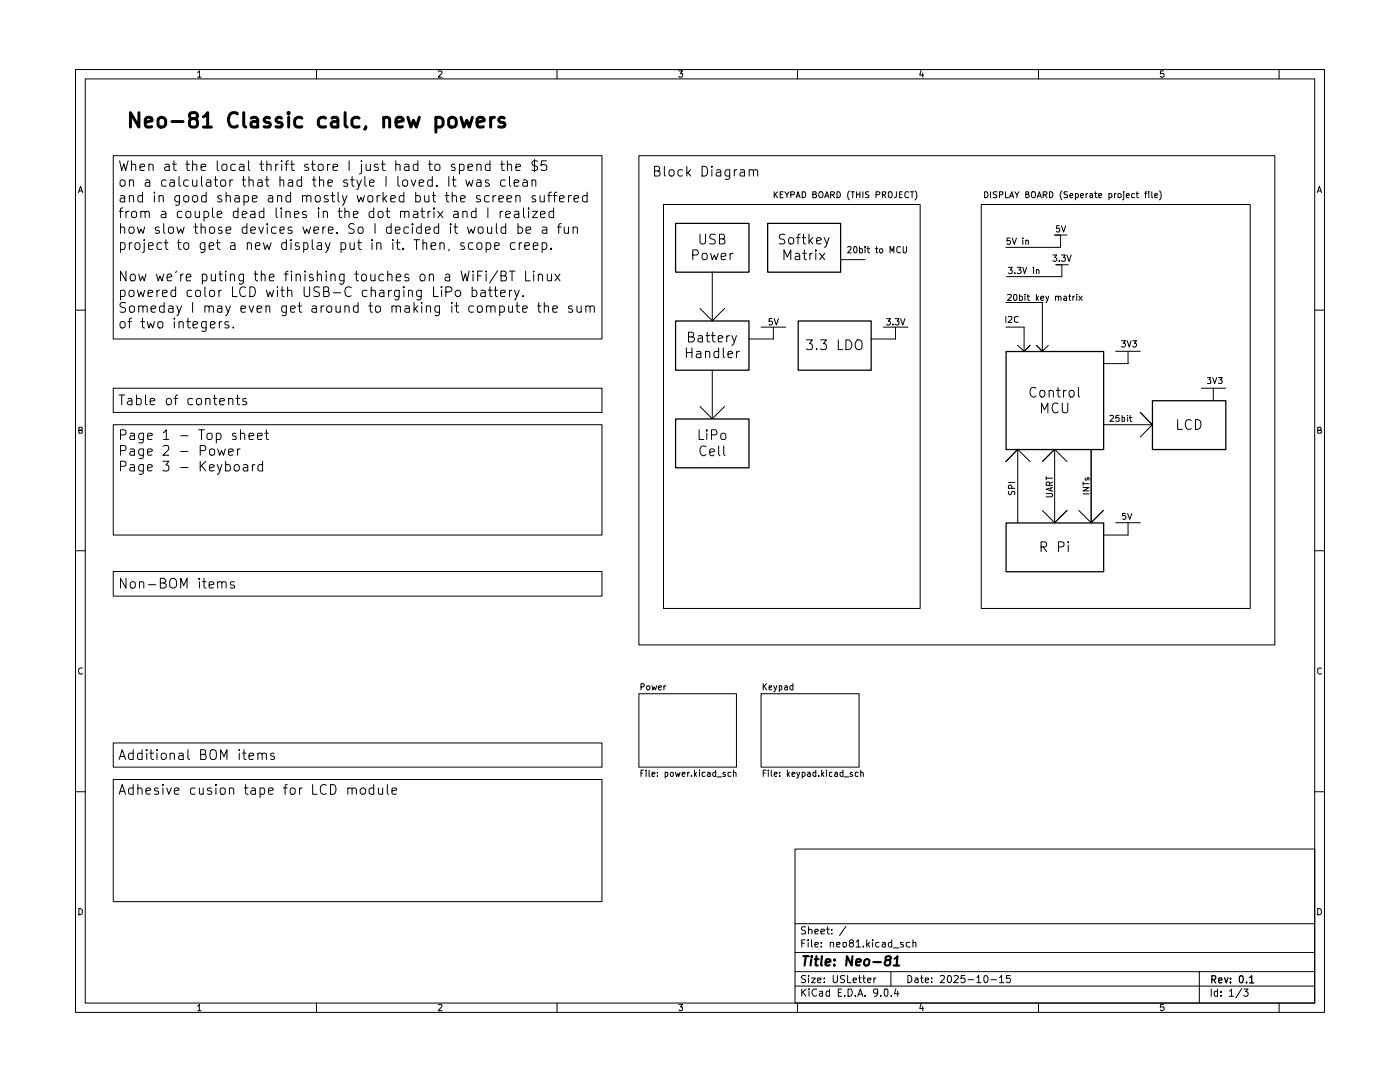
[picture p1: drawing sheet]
<svg xmlns="http://www.w3.org/2000/svg" width="279mm" height="216mm" viewBox="0 0 279 216" stroke-linecap="round" stroke-linejoin="round" font-family="sans-serif">
<g fill="none" stroke="#000" stroke-width=".2">
<path d="M15.1 13.9h249.2v188.1h-249.2zM17 15.7h245.4v184.4h-245.4zM39.5 14.5l.3-.4v1.3M39.5 15.4h.6M63.2 13.9v1.8M87.5 14.2l.5-.1 .2 .3-.7 1h.7M111.2 13.9v1.8M135.5 14.1h.7l-.4 .5h.3v.7l-.5 .1-.1-.2M159.2 13.9v1.8M183.8 14.1l-.2 .9h.7M184.1 14.6v.8M207.3 13.9v1.8"/>
<path d="M232.2 14.1h-.6v.6l.6-.1 .1 .2v.4l-.2 .2h-.4l-.1-.2M255.3 13.9v1.8M15.7 38.4l.4-1.2 .4 1.2M15.7 38.1h.6M22.6 31.1h97.5v36.5h-97.5zM23.9 32.1l.4 1.9 .4-1.3 .4 1.3 .5-1.9M24 36.1l.3-.2 .6 .2 .1 .7-.2 .3-.5 .1-.3-.2zM24 39.1h.8l.1 1.2M24.9 39.5h-.7a.45 .45 0 0 0-.2 .7h.9M25.8 36.1a.51 .51 0 0 1 .9 0v1.1M25.8 39.2a.51 .51 0 0 1 .9 .1v1M25.8 35.9v1.3"/>
<path d="M25.8 39v1.3M26.2 32.9l.1-.1a.48 .48 0 0 1 .8 .2v1M26.2 32.1v1.9M27.9 33.4l1-.2-.1-.4h-.6l-.3 .2 .1 .9h.8M28.4 39.1a.6 .6 0 0 0-.9 .3l.1 .7a.64 .64 0 0 0 .8 .1M28.4 38.4v1.9M29 36h.8l.1 1.2M29.7 32.9l.3-.1h.5l.1 1.2M29.7 32.8v1.2M29.9 36.3l-.9 .2v.2v.4h.9M30.8 38.4v.1M30.8 39v1.3"/>
<path d="M31.7 39.2l.3-.2 .5 .1 .1 1.2M31.7 39v1.3M32.9 32.8h.8l.1 1.2M33.2 36a.6 .6 0 0 0-.9 .2v.8a.64 .64 0 0 0 .9 .1M33.8 33.2l-.9 .2-.1 .2 .1 .3h.9M33.9 36h.8l.1 1.2M34.5 32.8h.7M34.7 32.1v1.7l.1 .1 .4 .1M34.8 36.3l-.9 .2v.2v.4h.9M35.7 35.2v1.7l.4 .3M35.8 39v1.6l-.3 .4-.5-.1M35.8 39.1a.65 .65 0 0 0-.9 .3v.6a.65 .65 0 0 0 .9 .2"/>
<path d="M36.7 39.2l.4-.2 .5 .2 .1 .8-.2 .2-.4 .1-.4-.2zM37.1 32.8h.7M37.3 32.1v1.7l.3 .2h.2M37.6 36a.65 .65 0 0 0-.9 .2v.6a.65 .65 0 0 0 .9 .3M38.4 32.9l.3-.1h.5l.1 1.2M38.4 35.9l.1 1.2 .5 .1 .3-.2M38.4 32.1v1.9M38.5 39.2l.1-.1a.54 .54 0 0 1 .9 .3l-.1 .7a.56 .56 0 0 1-1-.1zM39.3 35.9v1.3M40.1 33.4l1-.2-.1-.4h-.6l-.3 .2 .1 .9h.8M40.2 35.2v1.7l.3 .3M41.1 39.1l-.5-.1-.4 .4v.6l.2 .2h.7"/>
<path d="M41.1 38.4v1.9M41.2 36h.8l.1 1.2M42.1 36.3l-.7 .1a.45 .45 0 0 0-.2 .7h.9M42.8 35.9h.6M43 35.2v1.7l.1 .2 .3 .1M43.3 32.1v1.7l.4 .2M44.1 36.1l.3-.2 .6 .2v.7l-.1 .3-.5 .1-.3-.2zM44.2 39.1a.48 .48 0 0 0-.8 .3l.9 .6-.3 .3-.6-.1M44.4 32.9l.3-.1 .5 .1 .1 .8-.2 .2-.4 .1-.3-.1zM45.1 39.2l.1-.1a.48 .48 0 0 1 .8 .2v1M45.1 38.4v1.9M45.9 35.9v1.3"/>
<path d="M46.5 35.9l-.4 .1-.2 .2M46.9 39.1h.8v1.2M47 32.8h-.5l-.4 .3v.6l.1 .2h.8M47.7 39.5h-.6a.45 .45 0 0 0-.2 .7h.8M47.8 32.8h.8l.1 1.2M48.3 35.9h.7M48.6 35.2v1.7l.1 .2 .3 .1M48.7 33.2l-.7 .1a.45 .45 0 0 0-.2 .6h.9M48.7 39.1l.6-.1 .3 .4v.6l-.2 .2h-.7M48.7 39v2M49.6 32.1v1.7l.3 .2M49.7 36.1l.3-.2 .5 .1v1.2"/>
<path d="M49.7 35.2v2M50.4 39.7l.9-.2v-.2a.6 .6 0 0 0-.8-.2v1.1h.7M51.5 36h.7l.1 1.2M51.8 32.8h.8M52.2 32.1v1.7v.1l.4 .1M52.3 36.3l-.7 .1a.45 .45 0 0 0-.1 .7h.8M52.9 35.9h.8M53.3 32.9a.51 .51 0 0 1 .8 .1v1M53.3 35.2v1.7v.2l.4 .1M53.3 32.1v1.9M53.6 39.1h.8v1.2M54.4 39.5h-.6a.45 .45 0 0 0-.2 .7h.8"/>
<path d="M55 32.8v1.2M55.4 39.2l.2-.2 .5 .1 .1 1.2M55.4 39v1.3M55.5 32.8h-.3l-.2 .3M55.9 36.1l.2-.2 .5 .1v1.2M55.9 35.2v2M56.2 32.1v.2M56.2 32.8v1.2M56.9 32.8h.7M57.6 32.1l-.4 .1-.1 .1v1.7M57.6 36h.7l.1 1.2M58 39.1l-.6-.1-.3 .4v.6l.1 .2h.8"/>
<path d="M58 32.8h.8M58 38.4v1.9M58.2 32.1v1.7l.3 .2h.3M58.4 36.3l-.8 .2-.1 .2 .1 .4h.8M60.2 36l-.5-.1-.4 .3v.6l.1 .3h.8M60.2 35.2v2M60.4 39.2v-.1a.48 .48 0 0 1 .8 .2v1M60.4 39v1.3M61.2 39.3l.3-.3 .5 .1 .1 1.2M61.5 32.8h-.5l-.2 .3 .2 .3h.5l.1 .4a.6 .6 0 0 1-.8 .1M62.1 32.8h.8M62.3 35.9h.8"/>
<path d="M62.4 32.1v1.7l.5 .2M62.7 35.2v1.7v.2l.4 .1M63 39.2l.2-.2 .6 .2 .1 .8-.1 .2-.6 .1-.2-.2zM63.6 32.9l.2-.1 .6 .1v1l-.3 .1-.5-.1zM63.8 36.1a.51 .51 0 0 1 .8 0v1.1M63.8 35.2v2M65.4 32.8v1.2M65.4 36.5l1-.2v-.2a.6 .6 0 0 0-.9-.1v1.1h.7M65.4 39.1a.48 .48 0 0 0-.7 .2 .43 .43 0 0 0 .5 .4l.2 .1 .1 .2a.6 .6 0 0 1-.8 .2M65.9 32.8h-.4l-.1 .3M66 39h.8M66.4 38.4v1.6l.1 .2 .3 .1"/>
<path d="M66.5 33.4l.9-.2v-.2a.6 .6 0 0 0-.9-.2v1.1h.8M67.5 38.4v1.6l.2 .3M68.3 39l.4 1.3M69.3 39l-.7 1.8-.3 .2M69.3 36l-.5-.1-.2 .2 .1 .3 .6 .3v.4h-.7M69.7 32.1v1.9M69.9 35.9h.8M70.3 35.2v1.7l.1 .2 .3 .1M71.2 35.9l.4 1.3M71.3 39l.3 1.3 .4-.9 .4 .9 .3-1.3M72.1 32.8v1.6l-.1 .2-.3 .1M72.1 32.1v.2"/>
<path d="M72.1 35.9l-.6 1.8-.3 .1M72.8 35.2v1.7l.3 .3M73.1 32.8v1.1l.5 .1 .3-.1M73.5 39.2l.2-.2 .6 .2 .1 .8-.2 .2-.5 .1-.2-.2zM73.7 36.5l1-.2-.1-.3a.6 .6 0 0 0-.9 .1v.8a.6 .6 0 0 0 .9 .2M73.9 32.8v1.2M75.3 39v1.3M75.4 32.8a.48 .48 0 0 0-.7 .3l.1 .2a.6 .6 0 0 1 .7 .5l-.2 .2-.6-.1M75.9 39l-.5 .1-.1 .3M76.1 32.8h.8M76.4 32.1v1.7l.2 .2h.3M76.5 38.4v1.9"/>
<path d="M76.6 39.5l.6 .8M77 35.2v2M77.2 39l-.7 .8M78 39.7l.9-.2-.1-.4-.6-.1-.2 .3 .1 .9h.7M79 32.9a.51 .51 0 0 1 .8 .1v1M79 32.1v1.9M79.4 35.2v1.7l.4 .3M80.4 36.1l.4-.2 .5 .2 .1 .7-.2 .3-.4 .1-.4-.2zM80.6 39.1a.6 .6 0 0 0-.9 .3l.1 .7a.64 .64 0 0 0 .8 .1M80.6 38.4v1.9M80.8 32.8a.6 .6 0 0 1 .8 .2v1M81.6 33.2l-.7 .1a.45 .45 0 0 0-.1 .6h.8"/>
<path d="M82 35.9l.5 1.3 .5-1.3M83 39.1l.6-.1 .3 .4v.6l-.2 .2h-.7M83 38.4v1.9M83.4 32.8a.6 .6 0 0 0-.9 .3v.8a.64 .64 0 0 0 .9 0M83.4 32.1v1.9M83.6 36.5l1-.2v-.2a.6 .6 0 0 0-.9-.1v1.1h.8M84.7 39l.1 1.2 .5 .1 .3-.2M85.5 32.8h.8M85.6 39v1.3M85.8 32.1v1.7l.2 .2h.3M86.3 36a.6 .6 0 0 0-1 .2l.1 .8a.64 .64 0 0 0 .9 .1M86.3 35.2v2"/>
<path d="M86.3 39h.6M86.5 38.4v1.6l.1 .2 .3 .1M86.9 32.9v-.1a.54 .54 0 0 1 .9 .3l-.1 .8a.56 .56 0 0 1-.9-.2zM87.2 37v.2l-.2-.1 .2-.1v.2M88.8 39h.8M89.2 38.4v1.6v.2l.4 .1M89.6 35.2v2M90.3 39.2a.51 .51 0 0 1 .8 .1v1M90.3 35.9h.7M90.3 38.4v1.9M90.5 35.2v1.7l.1 .2 .4 .1M90.8 32.8h-.6v.5a.57 .57 0 0 1 .6 .5l-.2 .2-.5-.1"/>
<path d="M91.7 32.8a.6 .6 0 0 1 .9 .3l-.1 .8a.64 .64 0 0 1-.8 0M91.7 32.8v1.9M91.9 39.7l1-.2v-.2a.6 .6 0 0 0-.9-.2v1.1h.7M93 35.9l.3 1.3 .3-1 .5 1 .3-1.3M93.4 33.4l.9-.2-.1-.4h-.6l-.2 .2 .1 .9h.7M95.2 32.9l.2-.1h.5l.1 1.2M95.2 36h.7l.1 1.2M95.2 32.8v1.2M95.8 39.1a.48 .48 0 0 0-.7 .2 .43 .43 0 0 0 .5 .4l.2 .1 .1 .2a.6 .6 0 0 1-.8 .2M96 36.3l-.7 .1a.45 .45 0 0 0-.1 .7h.8M97.5 36l-.4-.1-.2 .3 .2 .3h.3l.3 .4a.6 .6 0 0 1-.8 .2M97.6 39.1a.6 .6 0 0 0-.9 .3l.1 .7a.64 .64 0 0 0 .8 .1"/>
<path d="M97.8 32.8a.6 .6 0 0 0-.9 .3v.8a.64 .64 0 0 0 .9 0M97.8 32.1v1.9M98.4 39v1.3M99 39l-.5 .2-.1 .2M99.6 39.7l.9-.2v-.2a.6 .6 0 0 0-.9-.2v1.1h.7M99.9 32.8h.8M100.2 32.1v1.7v.1l.5 .1M100.8 36l-.6-.1-.3 .3v.6l.2 .3h.7M101.2 39.7l.9-.2-.1-.4a.6 .6 0 0 0-.8 .2v.7a.6 .6 0 0 0 .8 .2M101.3 32.9l.3-.1h.4l.1 1.2M101.3 32.1v1.9M101.7 35.2v1.7l.2 .3"/>
<path d="M102.6 36.5l.9-.2v-.2a.6 .6 0 0 0-.8-.1v1.1h.8M103 33.4l.9-.2-.1-.4h-.6l-.2 .2v.9h.8M103 39.2l.2-.2 .5 .1 .1 1.2M103 39v1.3M104.4 36a.6 .6 0 0 1 .8 .1v1.1M105.2 36.3l-.6 .1a.45 .45 0 0 0-.2 .7h.8M106.2 36.1l.2-.2 .4 .1 .1 1.2M106.2 35.9v1.3M106.7 31.8v2.5M106.8 39.1l-.4-.1-.2 .3a.57 .57 0 0 0 .6 .5v.4h-.6M107.3 32.2a.79 .79 0 0 0-1 .1v.5l.9 .5 .1 .4a.79 .79 0 0 1-1.1 .2M107.8 39v1a.52 .52 0 0 0 .8 .1"/>
<path d="M108.6 39v1.3M109 32.1h-.9l-.2 .9a.77 .77 0 0 1 1.2 .2v.5a.77 .77 0 0 1-1.2 .2M109.3 39h.8M110.1 38.4h-.3l-.2 .2v1.7M110.4 39h.8M111.2 38.4h-.5v.2v1.7M111.7 39.7l.9-.2-.1-.4a.6 .6 0 0 0-.8 .2v.7a.6 .6 0 0 0 .8 .2M113.5 39v1.3M114 39l-.4 .1-.1 .3M114.6 39.7l.9-.2-.1-.4a.6 .6 0 0 0-.8 .2v.7a.6 .6 0 0 0 .8 .2M117.2 39.1l-.5-.1-.5 .4v.6l.2 .2h.8M117.2 38.4v1.9"/>
<path d="M127.5 31.1h126.9v97.6h-126.9zM130.6 34.1l.9-.1 .2-.2-.1-.4-.3-.2h-.7v1.9l1-.1a.54 .54 0 0 0 .1-.5 .54 .54 0 0 0-.4-.4M132.6 33.2v1.7l.2 .2M133.7 33.9a.54 .54 0 0 1 .8 .3l-.1 .8a.56 .56 0 0 1-.9-.2v-.6zM136.2 33.9h-.6l-.3 .3v.6l.2 .2h.7M137.1 33.2v1.9M137.2 34.4l.6 .7M137.8 33.9l-.7 .7M140.1 33.2h.5a1.09 1.09 0 0 1 .6 1 1.09 1.09 0 0 1-.6 .9h-.5zM142.1 33.2v.2M142.1 33.9v1.2M143 33.9h.8v1.2"/>
<path d="M143.8 34.3l-.6 .1a.45 .45 0 0 0-.2 .6h.8M145.6 33.9v1.6a.53 .53 0 0 1-.8 .2M145.6 33.9h-.6l-.3 .3v.6l.2 .2h.7M146.6 33.9v1.2M147.1 33.9h-.4l-.1 .3M147.7 33.9h.8l.1 1.2M148.6 34.3l-.7 .1a.45 .45 0 0 0-.2 .6h.9M149.5 34l.3-.1h.5l.1 1.2M149.5 33.9v1.2M150.4 34.1a.46 .46 0 0 1 .4-.3 .46 .46 0 0 1 .4 .3v1M154.5 38.3v1.2M154.7 38.8l.5 .7"/>
<path d="M155.2 38.3l-.7 .6M155.7 38.8h.4M156.3 38.3h-.6v1.2h.6M156.6 38.3l.5 .6 .4-.6M157.1 38.9v.6M157.8 38.9l.7-.1 .1-.4-.2-.1h-.6v1.2M158.9 39.5l.4-1.2 .4 1.2M159 39.1h.6M160.1 38.3h.5l.2 .2v.7l-.2 .2-.5 .1zM162.2 38.8h.6v-.5h-.6v1.2h.5l.2-.1 .1-.4-.4-.2M163.6 38.3h.5a.77 .77 0 0 1-.2 1.2l-.3-.1a.87 .87 0 0 1 0-1.1zM164.6 39.5l.4-1.2 .4 1.2"/>
<path d="M164.7 39.1h.6M165.8 38.9l.7-.1v-.4l-.1-.1h-.6v1.2M166.1 38.9l.4 .6M167 38.3h.5a.66 .66 0 0 1 .2 .7 .66 .66 0 0 1-.7 .5zM169.5 38.1a1.32 1.32 0 0 0 0 1.8M169.8 38.3h.7M170.2 38.3v1.2M170.9 38.8h.7M170.9 38.3v1.2M171.6 38.3v1.2M172.2 38.3v1.2M173.4 38.3h-.6l-.1 .1 .1 .4 .6 .1v.5h-.7"/>
<path d="M174.8 38.9l.7-.1 .1-.4-.2-.1h-.6v1.2M176.1 38.9l.6-.1v-.5h-.6v1.2M176.4 38.9l.4 .6M177.3 38.4l.2-.1h.4a.86 .86 0 0 1-.1 1.2l-.5-.2zM178.9 38.3v1l-.4 .2M179.5 38.8h.4M180.1 38.3h-.6v1.2h.6M181.4 38.4l-.6-.1-.2 .2v.7a.52 .52 0 0 0 .8 .2M181.7 38.3h.7M182 38.3v1.2M182.6 38.1l.4 .5v.8l-.4 .5M196.5 38.3h.4a.66 .66 0 0 1 .3 .7 .66 .66 0 0 1-.7 .5z"/>
<path d="M197.7 38.3v1.2M199 38.3h-.6l-.2 .1 .2 .4 .5 .1v.5h-.7M199.5 38.9l.6-.1v-.5h-.6v1.2M200.7 38.3v1.2h.5M201.5 39.5l.4-1.2 .4 1.2M201.6 39.1h.6M202.5 38.3l.4 .6 .5-.6M202.9 38.9v.6M204.7 38.8h.5v-.5h-.5v1.2h.4l.2-.1 .1-.4-.3-.2M206 38.3h.5a.77 .77 0 0 1-.2 1.2l-.3-.1a.87 .87 0 0 1 0-1.1zM207 39.5l.4-1.2 .5 1.2M207.1 39.1h.6"/>
<path d="M208.2 38.9l.7-.1 .1-.4-.2-.1h-.6v1.2M208.5 38.9l.5 .6M209.5 38.3h.4a.66 .66 0 0 1 .2 .7 .66 .66 0 0 1-.6 .5zM211.9 38.1a1.32 1.32 0 0 0 0 1.8M213 38.3h-.6l-.1 .1 .1 .4 .6 .1v.5h-.7M213.5 39l.6-.1-.2-.3-.4 .2v.5l.2 .2 .3-.1M214.6 38.7l.4-.1 .2 .3-.1 .5h-.5M214.6 38.6v1.3M215.6 39l.6-.1-.1-.3-.5 .2v.5l.2 .2 .4-.1M216.7 38.6v.9M217.1 38.6l-.4 .3M217.5 38.7h.5v.8"/>
<path d="M218 38.9l-.5 .1v.4h.5M218.4 38.6h.5M218.6 38.3v1l.3 .2M219.3 39l.6-.1-.2-.3-.4 .1v.7h.5M221.3 38.7l.4-.1 .2 .3-.1 .5h-.5M221.3 38.6v1.3M222.4 38.6v.9M222.8 38.6l-.4 .3M223.2 38.7l.3-.1 .3 .3-.1 .5h-.5zM224.3 38.6v1.1l-.3 .2M224.3 38.3v.1M224.8 39l.6-.1-.2-.3-.4 .2v.5l.2 .2 .3-.1"/>
<path d="M226.4 38.7l-.3-.1-.3 .3 .1 .5h.5M226.7 38.6h.5M226.9 38.3v1l.3 .2M228.4 38.6h.5M228.9 38.3h-.3v1.2M229.3 38.3v.1M229.3 38.6v.9M229.9 38.3v1.1l.1 .1M230.5 39l.5-.1v-.2h-.5v.7h.5M231.4 38.1l.3 .5v.8l-.3 .5M262.9 38.4l.4-1.2 .4 1.2M263.1 38.1h.5"/>
<path d="M23.8 42.2h.8M24 45.5l.3-.2 .5 .1 .1 1.2M24 48.5h.8a.88 .88 0 0 1-.2 1.3l-.6-.1M24 58l.6-.1 .4 .3v.6l-.2 .3h-.8M24 44.6v2M24 48.4v2M24 57.9v2M24.6 41.5l-.5 .1-.1 .2v1.6M25.1 54.1v1.9l-1.1-1.9v1.9M25.1 42.2v1.2M25.7 42.2h-.4l-.2 .3M25.8 58.1a.56 .56 0 0 1 1 .1v.6a.55 .55 0 0 1-.6 .4 .55 .55 0 0 1-.5-.4z"/>
<path d="M25.8 48.4v1.4M26.1 54.9l.2-.2h.4l.2 .2a.92 .92 0 0 1-.1 1.1h-.6a.92 .92 0 0 1-.1-1.1zM26.3 42.3l.4-.1 .5 .1 .1 .8-.2 .2-.4 .1-.4-.1zM26.3 48.4l-.3 .1-.2 .3M27.1 48.5h.7a.88 .88 0 0 1-.2 1.3l-.5-.1a.97 .97 0 0 1 0-1.2zM27.4 45.3l.4 1.3 .3-.9 .4 .9 .4-1.3M27.4 57.9l.4 1.3 .3-1 .4 1 .4-1.3M27.7 54.7l.3 1.3 .4-.9 .4 .9 .3-1.3M28.1 42.3l.1-.1a.48 .48 0 0 1 .8 .2v1M28.1 42.2v1.2M28.8 48.4v1.7l-.4 .3M28.8 47.8v.2"/>
<path d="M29 42.4a.47 .47 0 0 1 .4-.2 .47 .47 0 0 1 .4 .2v1M29.5 58.5l1-.2v-.1a.6 .6 0 0 0-.9-.2v1.1h.8M29.6 49.1l1-.2-.1-.4-.6-.1-.3 .4 .1 .9h.8M31.2 54.7l.4 1.3 .3-.9 .4 .9 .4-1.3M31.3 57.9v1.3M31.7 45.4a.47 .47 0 0 0-.7 .3l.1 .2 .5 .1 .2 .2-.2 .4-.6-.1M31.8 57.9l-.3 .1-.2 .2M32.3 42.2a.6 .6 0 0 1 .8 .2v1M32.3 48.5a.64 .64 0 0 0-.9 .1l-.1 .8 .2 .3h.8M32.4 58.5l1-.2-.1-.3-.6-.1-.3 .3 .1 .9h.8M32.7 44.6v1.7l.2 .3M32.8 48.4h.7"/>
<path d="M33.1 42.6l-.3 .2h-.4a.35 .35 0 0 0-.2 .3 .35 .35 0 0 0 .2 .3l.7-.1M33.1 47.8v1.6l.1 .3 .3 .1M33.4 55.4l.9-.2-.3-.5h-.4l-.2 .2v.9l.2 .2h.6M33.7 45.5l.1-.1a.52 .52 0 0 1 .8 .3l-.1 .7a.56 .56 0 0 1-.9-.2zM35 58a.6 .6 0 0 0-.9 .2l.1 .8a.64 .64 0 0 0 .8 .1M35 57.2v2M35.2 54.1l-.2 .3M35.3 45.3l.3 1.3 .5-.9 .3 .9 .3-1.3M35.4 48.4h.7M35.6 47.8v1.6l.1 .3 .4 .1M36.1 54.7v1.3M36.3 42.2h-.6l-.3 .3v.6l.2 .2h.7"/>
<path d="M36.6 54.7h-.2l-.3 .4M36.7 48.6l.4-.2a.46 .46 0 0 1 .6 .4l-.2 .9a.55 .55 0 0 1-.8-.3zM37.2 42.3a.56 .56 0 0 1 .9 .2v.6a.55 .55 0 0 1-.5 .3 .55 .55 0 0 1-.5-.3zM37.2 55.4l.9-.2-.3-.5h-.4l-.1 .2-.1 .9 .2 .2h.6M38.3 58l-.6-.1-.4 .3v.6l.2 .3h.8M38.7 45.3h.8M38.9 42.2l.1 1.1 .5 .1 .3-.1M39 44.6v1.7l.1 .2 .4 .1M39.1 58.1a.56 .56 0 0 1 .9 .1v.6a.55 .55 0 0 1-.5 .4 .55 .55 0 0 1-.5-.4zM39.8 42.2v1.2M40.1 45.5l.3-.2 .5 .1 .1 1.2M40.1 44.6v2"/>
<path d="M40.4 54.9l.2-.2h.4l.2 .2a.92 .92 0 0 1-.1 1.1h-.7M40.4 54.7v2M40.7 42.2a.65 .65 0 0 1 1 .3v.6a.65 .65 0 0 1-1 .2M40.7 42.2v1.9M40.9 48.4v1.6a.53 .53 0 0 1-.9 .3M40.9 48.5h-.8a.88 .88 0 0 0 .2 1.3l.6-.1M40.9 57.2v1.7l.2 .3M41.7 49.1l1-.2-.1-.4-.6-.1-.3 .4 .1 .9h.8M41.9 58.1a.56 .56 0 0 1 .9 .1v.6a.55 .55 0 0 1-.5 .4 .55 .55 0 0 1-.5-.4zM42.2 54.7v1.3h.6l.2-.1M42.4 41.5v1.7l.4 .2M43 54.7v1.3"/>
<path d="M43.2 48.4h.7M43.3 42.8l1-.2-.1-.4a.6 .6 0 0 0-.9 .2v.8a.6 .6 0 0 0 .9 .1M43.4 47.8v1.6l.2 .3 .3 .1M43.7 54.7h.7M43.7 57.9v1.3M43.9 54.1v1.7l.1 .2h.4M44.2 57.9l-.3 .1-.2 .2M44.3 45.4l-.4-.1a.35 .35 0 0 0-.3 .3 .35 .35 0 0 0 .3 .4l.4 .1 .1 .2-.3 .3-.5-.1M45 54.1v.2M45 54.7v1.3M45.1 46l1-.2-.1-.4a.6 .6 0 0 0-.9 .1v.8a.6 .6 0 0 0 .9 .2M46 54.9l.2-.2h.4l.1 .2 .1 1.1"/>
<path d="M46 54.7v1.3M46.1 48.5h.7l.1 1.3M46.4 57.2v2h.9M46.9 48.9l-.8 .2a.45 .45 0 0 0 .1 .7l.7-.1M47.5 42.2h-.6l-.3 .3v.6l.1 .2h.8M47.5 41.5v1.9M48.3 42.8l1-.2v-.2a.6 .6 0 0 0-.9-.2v1.1h.7M48.6 54.7v1.6l-.4 .4-.5-.1M48.6 54.9l-.2-.2h-.4l-.3 .2a.92 .92 0 0 0 .1 1.1h.8M49 57.4l-.1-.1a.73 .73 0 0 0-1 .4l-.1 .6a.72 .72 0 0 0 .4 .8 .72 .72 0 0 0 .8-.1M49.3 45.4a.64 .64 0 0 0-.9 .1v.9a.64 .64 0 0 0 .9 .1M49.3 44.6v2"/>
<path d="M49.4 48.6l.2-.2 .4 .1 .2 .3v1M49.4 48.4v1.4M49.9 57.2a1.03 1.03 0 0 1 1.1 .7 1.03 1.03 0 0 1-.4 1.2l-.7 .1zM50 42.2h.8l.1 1.2M50 46l1-.2-.1-.4a.6 .6 0 0 0-.9 .1v.8a.6 .6 0 0 0 .9 .2M50.7 54.7h.8M50.9 42.6l-.2 .2h-.7v.2v.3h.9M51 49.1l.9-.2-.1-.4-.5-.1-.3 .4v.6l.1 .3h.7M51 54.1v1.7l.5 .2M51.6 45.3l.6 1.3 .4-1.3M52.2 54.9l.2-.2 .4 .2 .1 1.1M52.2 54.1v1.9"/>
<path d="M52.6 48.4l.3 1.4 .4-1 .4 1 .4-1.4M52.7 42.2h-.5l-.5 .3v.6l.2 .2h.8M52.7 41.5v1.9M53.2 57.9l.3 1.3 .3-1 .5 1 .3-1.3M53.3 44.6v.3M53.3 45.3v1.3M53.8 55.4l.9-.2v-.2l-.3-.3-.6 .2v.9a.6 .6 0 0 0 .8 .2M55.1 41.5v1.7l.3 .2M55.1 45.4h-.7a.87 .87 0 0 0 0 1.1h.7M55.4 57.2v.2M55.4 57.9v1.3M55.9 46l.8-.2-.1-.4-.5-.1-.2 .2 .1 1h.6"/>
<path d="M56 57.9h.7M56.1 41.5v.2M56.1 42.2v1.2M56.3 57.2v1.7l.1 .2 .3 .1M56.7 54.7h.8M57.1 42.3a.51 .51 0 0 1 .8 .1v1M57.1 42.2v1.2M57.1 48.5h-.7a.88 .88 0 0 0 .2 1.3l.5-.1M57.1 47.8v2M57.4 58.1l.3-.2 .5 .1v1.2M57.4 57.2v2M57.5 54.1l-.4 .1v.2v1.6"/>
<path d="M58.1 47.8v.2M58.1 48.4v1.4M58.2 54.1v.2M58.2 54.7v1.3M58.2 45.4a.47 .47 0 0 0-.7 .3l.1 .2 .5 .1 .2 .2-.2 .4-.6-.1M58.8 42.8l.9-.2v-.2a.6 .6 0 0 0-.9-.2v1.1h.7M59.1 54.9l.2-.2h.4l.2 .2v1.1M59.1 54.7v1.3M59.7 48.5l-.5-.1-.3 .4 .1 .2 .7 .2v.5h-.8M60.4 45.3l.5 1.3 .3-.9 .4 .9 .4-1.3M60.6 48.5h.7a.88 .88 0 0 1-.2 1.3l-.5-.1M60.6 48.4v2"/>
<path d="M60.7 57.2l.1 1.8a.63 .63 0 0 0 1-.2v-1.6M60.9 54.1v.2M60.9 54.7v1.3M61.1 42.2a.48 .48 0 0 0-.7 .3v.3h.6l.2 .3-.2 .3-.6-.1M62.3 47.8v1.6l.1 .3 .3 .1M62.4 54.9l-.2-.2a.43 .43 0 0 0-.5 .4l.3 .3a.46 .46 0 0 1 .6 .4 .6 .6 0 0 1-.9 .2M62.7 46l.9-.2v-.3a.6 .6 0 0 0-.9-.1v1.1h.8M63.3 48.5h.8l.1 1.3M63.3 54.9a.45 .45 0 0 1 .5-.2 .45 .45 0 0 1 .4 .3v1M63.3 54.1v1.9M63.6 41.5v.2M63.6 42.2v1.2"/>
<path d="M63.8 57.3l-.8-.1-.3 .2v.3l.3 .5a.62 .62 0 0 1 .8 .6l-.1 .2a.92 .92 0 0 1-1 .1M64.2 48.9l-.9 .2-.1 .2 .1 .4h.9M64.4 45.3v1.3M64.5 42.3l.1-.1a.52 .52 0 0 1 .8 .2v1M64.5 42.2v1.2M64.6 58.2h.6a.47 .47 0 0 0 .4-.5 .47 .47 0 0 0-.4-.5h-.6v2h.8l.2-.2 .1-.5-.2-.3h-.3M64.9 45.3l-.3 .1-.2 .3M64.9 48.4l.5 1.4M65.1 54.1v.2M65.1 54.7v1.3M65.5 46l1-.2v-.3a.6 .6 0 0 0-.9-.1v1.1h.8M65.9 48.4l-.5 1.4-.5 .6"/>
<path d="M66 54.9l.4-.2 .4 .2 .1 1.1M66 54.7v1.3M66.5 58.4h1.5M67.3 46.4v.2l-.2-.1 .2-.1v.2M67.5 42.2h.7M67.7 41.5v1.7l.3 .2h.2M68.1 48.5a.64 .64 0 0 1 .8 .1l.1 .8-.2 .3h-.7M68.1 48.4v2M68.7 54.7v1.6l-.4 .4h-.3l-.2-.1M68.7 54.9l-.2-.2h-.4l-.3 .2a.92 .92 0 0 0 .1 1.1h.8M68.8 42.3l.1-.1a.48 .48 0 0 1 .8 .2v1M68.8 41.5v1.9"/>
<path d="M69.8 48.4v1a.45 .45 0 0 0 .4 .4 .45 .45 0 0 0 .5-.3M70.1 57.4a.82 .82 0 0 0-1 0 .82 .82 0 0 0-.3 .9 .78 .78 0 0 0 .4 .8 .78 .78 0 0 0 .9-.1M70.5 42.8l1-.2-.1-.4h-.6l-.3 .2 .1 .9h.8M70.7 44.8l-.3-.2h-.5l-.2 .3v.5l.8 .4 .2 .4-.3 .4-.8-.1M70.7 48.4v1.4M70.8 54.7h.7M71.1 54.1v1.7l.1 .2h.3M71.4 48.4h.7M71.6 47.8v1.6l.1 .3 .4 .1M72.2 54.9l.3-.2h.2l.4 .2a.92 .92 0 0 1-.1 1.1 .52 .52 0 0 1-.9-.4zM73.2 58l-.6-.1-.3 .3v.6l.2 .3h.7M74 54.7l.1 1.3h.4l.3-.1"/>
<path d="M74.1 58.1a.51 .51 0 0 1 .8 .1v1M74.1 57.2v2M74.2 47.8v.2M74.2 48.4v1.4M74.6 42.2a.65 .65 0 0 0-.9 .3v.6a.65 .65 0 0 0 .9 .2M74.6 41.5v1.9M74.8 44.6v2M74.8 54.7v1.3M75.2 48.6a.48 .48 0 0 1 .5-.2 .48 .48 0 0 1 .3 .4v1M75.2 48.4v1.4M75.5 42.3l.1-.1a.54 .54 0 0 1 .9 .3l-.1 .8a.56 .56 0 0 1-1-.2zM75.9 58h.6l.1 1.2"/>
<path d="M76.5 54.9l-.1-.2h-.4l-.4 .4 .1 .8 .3 .1h.5M76.6 58.3l-.6 .1-.3 .3v.2l.3 .3 .6-.1M77 42.2h.8M77.3 41.5v1.7l.1 .1 .4 .1M77.4 54.9l.3-.2 .4 .2 .1 1.1M77.4 54.1v1.9M77.6 57.9v1.3M78.1 45.4h-.8a.87 .87 0 0 0 0 1.1h.8M78.1 44.6v2M78.1 57.9l-.5 .3M78.4 47.8v.2M78.4 48.4v1.4"/>
<path d="M78.9 46l.9-.2v-.3a.6 .6 0 0 0-.8-.1v1.1h.8M79.1 55.4l.9-.2-.2-.5h-.5l-.1 .2-.1 .9 .2 .2h.6M79.1 48.4h.7M79.3 47.8v1.6l.1 .3 .4 .1M79.7 57.9v1.5a.57 .57 0 0 1-.9 .4M79.7 58a.6 .6 0 0 0-1 .2l.1 .8a.64 .64 0 0 0 .9 .1M79.9 42.3a.51 .51 0 0 1 .9 .1v1M79.9 42.2v1.2M80.4 49.5l.2 .2-.2 .1v-.3v.3M80.6 57.2l-.2 .1 .2 .1v-.2v.2M80.6 57.9v1.3M80.8 42.4a.46 .46 0 0 1 .4-.3 .46 .46 0 0 1 .4 .3v1"/>
<path d="M81.5 45.4a.64 .64 0 0 0-.8 .1v.9a.64 .64 0 0 0 .8 .1M81.5 54.9l-.2-.2a.43 .43 0 0 0-.5 .4l.2 .3 .5 .1 .1 .3a.6 .6 0 0 1-.8 .2M81.5 58.1l.3-.2 .4 .1 .1 1.2M81.5 57.9v1.3M82.3 44.6l-.1 .2h.3l-.2-.2v.3M82.3 45.3v1.3M82.5 42.2a.6 .6 0 0 1 .9 .2v1M82.6 47.8h1.1M83.1 47.8v2M83.4 42.6l-.3 .2h-.4a.35 .35 0 0 0-.2 .3 .35 .35 0 0 0 .2 .3l.7-.1M83.9 54.9l.3-.2h.3l.2 .2a.92 .92 0 0 1 0 1.1h-.7a.92 .92 0 0 1-.1-1.1zM84 42.2h.7"/>
<path d="M84.1 45.4l-.5-.1-.4 .2-.1 .7a.65 .65 0 0 0 1 .3M84.1 57.9v1.5l-.4 .5-.5-.1M84.1 58a.65 .65 0 0 0-1 .2v.6a.65 .65 0 0 0 1 .3M84.1 44.6v2M84.2 41.5v1.7l.5 .2M84.4 48.6l.3-.2 .4 .1 .1 1.3M84.4 47.8v2M84.9 46l.9-.2v-.4l-.6-.1-.3 .2 .1 1h.8M85.4 42.2v1.2M85.7 54.9l.2-.2h.4l.1 .2 .1 1.1M85.7 54.7v1.3M85.9 42.2h-.3l-.2 .3"/>
<path d="M86 49.1l.9-.2v-.4l-.5-.1-.3 .1-.1 .3 .1 .9h.8M86.5 57.2v2h1M86.6 41.5v.2M86.6 42.2v1.2M87.4 42.2l1 1.2M87.5 45.4h-.7a.87 .87 0 0 0 0 1.1h.7M87.5 44.6v2M87.8 48.6l.3-.2 .5 .1v1.3M87.8 48.4v1.4M88.1 57.2l-.1 .1 .1 .1v-.2v.2M88.1 57.9v1.3M88.4 42.2l-1 1.2"/>
<path d="M88.9 54.9l.3-.2h.3l.2 .2v1.1M89 58.2h.7l.4-.1v-.7l-.4-.2h-.7v2M89.7 49.7l-.2 .3M89.7 55.2l-.8 .2-.1 .1 .1 .5h.8M89.9 44.6l-.1 .2h.3l-.2-.2v.3M89.9 45.3v1.3M90.6 42.2h.8v1.2M90.6 45.3h.8M90.8 44.6v1.7l.6 .3M90.8 58.2l.5-.3 .4 .1 .2 .2v.6l-.4 .4-.4-.1-.3-.3zM91.4 42.6l-.1 .2h-.5a.35 .35 0 0 0-.3 .3 .35 .35 0 0 0 .3 .3l.6-.1M92 54.1l.5 1.9 .4-1.4 .3 1.4 .4-1.9"/>
<path d="M92.4 42.3l.2-.1h.5l.1 1.2M92.4 42.2v1.2M92.6 48.5l-.4-.1-.3 .4 .1 .2 .6 .2v.5h-.7M93.3 45.3l.3 1.3 .5-.9 .3 .9 .4-1.3M94.2 58l.6-.1 .4 .3v.6l-.2 .3h-.8M94.2 57.2v2M94.4 48.5h-.8a.97 .97 0 0 0 0 1.2h.8M94.4 54.1v.2M94.4 54.7v1.3M95 42.2h-.6l-.3 .3v.6l.1 .2h.8M95 41.5v1.9M95.2 48.6l.3-.2 .5 .1a.88 .88 0 0 1-.2 1.3l-.5-.1-.1-.3z"/>
<path d="M95.3 55h.7M95.5 45.5l.1-.1a.52 .52 0 0 1 .8 .3l-.1 .7a.56 .56 0 0 1-.9-.2zM96 58a.6 .6 0 0 1 .9 .2v1M96.3 54.1h-1v1.9M96.9 58.3l-.7 .1-.3 .3v.2l.3 .3 .7-.1M97 48.5h.8a.97 .97 0 0 1 0 1.2h-.8M97 54.1v.2M97 48.4v2M97 54.7v1.3M97.3 45.3l.1 1.2 .5 .1 .2-.2M97.4 41.5v1.9M97.4 57.9h.8"/>
<path d="M97.8 57.2v1.7l.1 .2 .3 .1M98.1 45.3v1.3M98.6 57.9h.7M98.7 49.1l.9-.2v-.4l-.6-.1-.3 .4 .1 .9h.8M98.9 57.2v1.7l.1 .2 .3 .1M99.1 44.6v1.7l.2 .3M99.3 54l-1.6 2.5M99.8 42.2v1.2M99.9 58.5l.9-.2v-.3l-.6-.1-.3 .3 .1 .9h.8M100 55l.8-.1 .2-.3-.1-.3-.2-.2h-.7v1.9h.8a.53 .53 0 0 0 .3-.5 .53 .53 0 0 0-.4-.5M100.3 42.2h-.3l-.2 .3M100.9 42.8l1-.2-.1-.4h-.6l-.3 .2 .1 .9h.8"/>
<path d="M100.9 45.4h-.7a.87 .87 0 0 0 0 1.1h.7M100.9 44.6v2M101.7 54.1h1.1M101.7 57.9v1.3M102.2 57.9l-.3 .1-.2 .2M102.2 54.1v1.9M102.7 42.2a.6 .6 0 0 1 .8 .2v1M102.7 57.9l.4 1.3M102.8 48.5h-.8a.88 .88 0 0 0 .2 1.3l.6-.1M103.4 45.4l.1-.1a.63 .63 0 0 1 .8 .4v.5a.65 .65 0 0 1-.9 .3M103.4 44.6v2M103.5 42.6l-.1 .2h-.5a.35 .35 0 0 0-.3 .3 .35 .35 0 0 0 .3 .3l.6-.1"/>
<path d="M103.6 57.9l-.6 1.7-.3 .3M103.6 48.4v1.4M104.1 48.4l-.3 .1-.2 .3M104.4 59v.2M104.5 41.5v1.7l.2 .2M104.7 49.1l1-.2-.1-.4-.6-.1-.3 .4 .1 .9h.8M104.9 54.1v1.9h.9M105 46l.9-.2-.1-.4a.6 .6 0 0 0-.8 .1v.8a.6 .6 0 0 0 .8 .2M105.5 41.5v.2M105.5 42.2v1.2M106.3 42.2h1l-1 1.2h1M106.4 49.1l1-.2-.1-.4-.6-.1-.3 .4 .1 .9h.8"/>
<path d="M106.5 54.1v.2M106.5 54.7v1.3M107.4 54.9l.3-.2 .5 .2 .1 1.1M107.4 54.7v1.3M107.9 42.8l.9-.2-.1-.4a.6 .6 0 0 0-.8 .2v.8a.6 .6 0 0 0 .8 .1M108.2 48.5l.5-.1 .3 .2 .1 .8a.62 .62 0 0 1-.9 .3M108.2 48.4v2M108.3 45.4a.6 .6 0 0 1 .8 .1v1.1M109.1 45.8l-.6 .1a.35 .35 0 0 0-.3 .3 .35 .35 0 0 0 .3 .4l.6-.1M109.2 54.7v1.1a.49 .49 0 0 0 .9 .1M110 49.5l.1 .2h-.3l.2-.2v.3M110.1 54.7v1.3"/>
<path d="M110.5 42.2h-.5l-.4 .3v.6l.1 .2h.8M110.5 41.5v1.9M110.7 54.7l1.1 1.3M111.2 45.3h.8M111.8 54.7l-1.1 1.3M112 44.6h-.2l-.3 .4v1.6M112.6 45.3v1a.52 .52 0 0 0 .9 .1M113.5 45.3v1.3M114.4 45.5l.1-.1a.48 .48 0 0 1 .7 .1v1.1M114.4 45.3v1.3M132.4 40.8h51.2v80.6h-51.2zM138.3 50.9l.9-.1 .2-.3-.2-.5-.9-.1v1.9"/>
<path d="M139.7 46.7v1.6l.3 .4h.5l.3-.4v-1.6M140.2 50.7l.1-.1a.54 .54 0 0 1 .8 .3v.7a.56 .56 0 0 1-1-.1zM141.8 50.5l.4 1.3 .4-.9 .3 .9 .4-1.3M142.2 54.3v9.7M142.7 46.8h-.9l-.2 .4 .2 .4a.86 .86 0 0 1 .9 .7l-.3 .4-.8-.1M143.6 47.7l.8-.1 .2-.3-.1-.4-.2-.2h-.7v2l.9-.1a.54 .54 0 0 0 .2-.5 .54 .54 0 0 0-.4-.4M143.9 51.2l1-.1-.1-.5a.6 .6 0 0 0-.9 .2v.8a.6 .6 0 0 0 .9 .1M145.7 50.5v1.3M146.3 50.5l-.4 .1-.2 .3M156.5 51.8v-1.9l.6 1.4 .7-1.4v1.9M156.6 46.8h-.9l-.2 .4 .2 .4a.86 .86 0 0 1 .9 .7l-.3 .4-.8-.1M157.5 47.6a.56 .56 0 0 1 .9 .1v.6a.55 .55 0 0 1-.5 .4 .55 .55 0 0 1-.5-.4z"/>
<path d="M158.7 50.6a.6 .6 0 0 1 .9 .2v1M158.9 47.4h.8M159.6 51.1h-.7a.35 .35 0 0 0-.2 .4 .35 .35 0 0 0 .2 .3l.7-.1M159.7 46.7l-.4 .1v.3v1.6M160.1 47.4h.7M160.2 50.5h.7M160.4 46.7v1.7v.2l.4 .1M160.5 49.9v1.7l.1 .1 .3 .1M161.5 46.7v2M161.6 48l.6 .7M161.6 50.5v1.3M162.1 50.5l-.3 .1-.2 .3"/>
<path d="M162.2 47.4l-.7 .8M162.8 49.9v.2M162.8 50.5v1.3M163 48.1l.9-.3v-.1a.6 .6 0 0 0-.8-.2v1.1h.7M163.6 50.5l1 1.3M164.5 47.4l.5 1.3M164.6 50.5l-1 1.3M165.4 47.4l-.6 1.8-.3 .2M167.7 51.8h4.9M169.2 49.4l.1-.2h.4l.1 .2v.3l-.6 .8h.6M170.6 49.2l.4 .2v.8l-.2 .3a.75 .75 0 0 1-.2-1.3zM171.5 49.7h.6v.6l-.1 .2-.5-.1"/>
<path d="M171.5 49.2v1.3M172.6 49.2v.2M172.6 49.6v.9M173.1 49.6h.5M173.2 49.2v1.1l.4 .2M174.7 49.6h.5M174.9 49.2v1.2l.3 .1M175.6 49.7l.3-.1 .3 .3v.3l-.3 .3-.3-.1-.1-.2zM177.6 50.5v-1.3l.5 .9 .3-.9v1.3M179.7 49.4l-.4-.2-.3 .3 .1 .8 .2 .2 .4-.2M180.3 49.2v1.1l.1 .2h.3l.2-.3v-1M195.8 40.8h53.7v80.6h-53.7z"/>
<path d="M201.1 58.8h.6l.1 .1v.4l-.7 .6h.7M201.2 53.3h.8l-.4 .5h.3l.1 .2-.1 .5-.5 .1-.2-.2M201.6 47.5h-.6v.6l.5-.1 .2 .2v.3l-.3 .3-.4-.2M202 47.5l.4 1.3 .5-1.3M202.4 58.8h.4l.1 .1v.8a.35 .35 0 0 1-.4 .2 .35 .35 0 0 1-.2-.4zM202.5 54.4v.2M203 53.3h.8l-.4 .5 .4 .2v.4l-.3 .2h-.3l-.2-.2M203.5 59.2l.4-.1 .1 .2v.6h-.5M203.5 58.8v1.1M204.1 53.3l.4 1.3 .4-1.3M204.1 47.5v.1M204.1 47.9v.9"/>
<path d="M204.6 58.8h.1M204.6 59.1v.8M204.7 48h.5v.8M204.7 47.9v.9M205 59.1h.5M205.1 58.8v1l.4 .1M206.2 53.3v.2M206.2 53.8v.8M206.8 53.8h.4l.1 .1v.7M206.8 53.8v.8M206.8 58.8v1.1M206.9 59.5l.4 .4"/>
<path d="M207.3 59.1l-.5 .5M207.7 59.5l.6-.1v-.2a.36 .36 0 0 0-.6 .1l.1 .6h.5M208.7 59.1l.3 .8M209.3 59.1l-.3 .8-.3 .5M210.1 50.9h.8l-.4 .5 .3 .1 .1 .4-.3 .3h-.3l-.2-.2M210.5 46.9h2.4M210.6 59.3l.3-.2 .3 .1v.7M210.6 59.1v.8M210.7 52.8h2.5M211.2 59.3l.2-.2 .3 .1v.7M211.4 52v.2M211.4 45h-.5l-.1 .6 .6-.1v.7l-.4 .1-.2-.2"/>
<path d="M211.7 46.9v2.5h-11M211.8 50.9h.8l-.3 .5 .3 .1v.5l-.2 .2h-.4l-.2-.2M211.8 45l.5 1.3 .4-1.3M211.9 52.8v2.4h-11M212.3 59.2h.5v.7M212.8 59.4l-.5 .1v.2l.1 .2h.4M212.9 50.9l.5 1.3 .4-1.3M213.3 59.1h.4M213.4 58.8v1.1h.3M214.1 59.1v.8M214.5 59.1l-.4 .2M214.9 58.8h.1"/>
<path d="M214.9 59.1v.8M215.3 59.1l.7 .8M216 59.1l-.7 .8M15.1 61.9h1.9M22.6 77.5h97.5v4.8h-97.5zM23.8 78.8h1.1M24 64.3l.3-.1 .6 .1 .1 .8-.2 .3h-.5l-.3-.1zM24.3 78.8v2M25.1 60.4h-.8l-.3 .1v.6l.9 .4 .2 .5-.4 .3-.7-.1M25.6 79.6h.6l.1 1.2M25.6 64.2h.6M25.9 61.2l.3-.2 .6 .2v.8l-.1 .2-.5 .1-.3-.2z"/>
<path d="M26.2 63.5l-.3 .1-.1 .2v1.6M26.3 79.9l-.6 .1-.3 .3v.2l.3 .3 .6-.1M27.3 79.6a.6 .6 0 0 1 .9 .2l-.1 .8a.64 .64 0 0 1-.8 .1M27.3 78.8v2M27.7 61.2a.51 .51 0 0 1 .8 .1v1M27.7 61v1.3M28.1 64.2h.8M28.4 63.5v1.7l.1 .2h.4M28.5 61.3a.46 .46 0 0 1 .5-.3 .46 .46 0 0 1 .4 .3v1M29 78.8v1.7l.4 .3M29.4 64.2l.3 1.2 .4-.9 .4 .9 .3-1.2M30.1 61.6l1-.1-.1-.4a.6 .6 0 0 0-.9 .2v.8a.6 .6 0 0 0 .9 .1"/>
<path d="M31.6 64.3l.2-.1 .6 .1 .1 .8-.2 .3h-.5l-.2-.1zM32.8 61.1l-.5-.1-.5 .4v.6l.2 .2h.8M32.8 60.4v1.9M33.3 79.7l.2-.2 .6 .2v.9l-.3 .2-.5-.2zM33.7 61.1h.8v1.2M34.5 61.5h-.6a.45 .45 0 0 0-.2 .7h.8M34.7 79.5h.8M34.8 63.5v.2M34.8 64.2v1.2M35.3 61l.4 1.3M35.5 78.8l-.4 .1-.1 .2v1.7M35.7 64.3h.1a.48 .48 0 0 1 .8 .1v1"/>
<path d="M35.7 64.2v1.2M36.2 61l-.6 1.8-.3 .2M37.3 64.2h.7M37.5 63.5v1.7l.1 .2h.4M38.4 79.6l-.5-.1-.4 .3v.6l.2 .3h.7M38.4 60.4v1.9M38.5 64.9l1-.3-.1-.3a.6 .6 0 0 0-.9 .1v.8a.6 .6 0 0 0 .9 .2M39.3 79.7l.2-.2 .6 .2 .1 .7-.2 .3-.5 .1-.2-.2zM40.9 61.2a.51 .51 0 0 1 .8 .1v1M40.9 61v1.3M41.1 79.7l.2-.2 .5 .1 .1 1.2M41.1 79.5v1.3"/>
<path d="M41.1 64.2v1.6l-.3 .3-.5-.1M41.1 64.3l-.5-.1-.4 .3v.6l.2 .3h.7M41.7 61.3l.1-.2a.52 .52 0 0 1 .8 .2v1M42 64.9l.9-.3-.1-.3-.6-.1-.2 .2 .1 1h.7M42.6 79.5h.7M42.8 78.8v1.7l.1 .2 .4 .1M43.4 61.1h.8l.1 1.2M43.8 64.2v1.2M44.3 61.5l-.9 .1-.1 .3 .1 .3h.9M44.3 64.2l-.4 .1-.1 .2M45 61l.5 1.3M45.6 79.7a.51 .51 0 0 1 .9 .1v1"/>
<path d="M45.6 64.3l-.5-.1-.2 .2 .2 .5h.5v.5h-.7M45.6 79.5v1.3M46 61l-.5 1.3-.2 .5-.3 .2M46.6 65.3v.1M47.1 79.5h.7M47.4 78.8v1.7l.1 .2 .3 .1M48.1 61.6l.9-.1-.1-.4a.6 .6 0 0 0-.8 .2v.8a.6 .6 0 0 0 .8 .1M49.1 79.6l-.4-.1-.3 .3 .3 .3h.2l.4 .4a.6 .6 0 0 1-.9 .2M49.7 61l.5 1.3 .4-1.3M51.3 61.6l.9-.1v-.2a.6 .6 0 0 0-.8-.2v1.1h.8M53.1 61.2l.2-.2 .5 .1v1.2M53.1 61v1.3"/>
<path d="M57.1 61v1.6a.51 .51 0 0 1-.3 .4 .51 .51 0 0 1-.5-.1M57.1 61.1l-.5-.1-.4 .4v.6l.2 .2h.7M58 61.6l.9-.1v-.2a.6 .6 0 0 0-.8-.2v1.1h.7M59.4 61h.8M59.8 60.4v1.7l.1 .1 .3 .1M62.3 61.1h.8l.1 1.2M63.2 61.5l-.9 .1-.1 .3 .1 .3h.9M64.1 61v1.3M64.7 61l-.4 .1-.2 .3M65.4 61.1l.5-.1 .3 .4v.6l-.3 .3h-.3l-.4-.3v-.6zM67.1 61v1.1a.52 .52 0 0 0 .8 0M67.9 61v1.3"/>
<path d="M68.8 61.2l.1-.1a.48 .48 0 0 1 .8 .2v1M68.8 61v1.3M71.5 61.1l-.6-.1-.4 .4v.6l.2 .2h.8M71.5 60.4v1.9M73.6 61h.7M73.9 60.4v1.7l.1 .1 .3 .1M75 61.2l.3-.2 .6 .2v.9l-.4 .2-.5-.2zM78.2 61.2l.3-.2 .5 .1 .1 1.2M78.2 61v1.3M79.1 61.3l.2-.3 .5 .1 .1 1.2M80.9 61.1a.6 .6 0 0 1 .8 .2v1M81.7 61.5h-.7a.45 .45 0 0 0-.1 .7h.8"/>
<path d="M82.6 60.4v1.9M82.8 61.5l.6 .8M83.4 61l-.8 .8M84.2 60.4v.1M84.2 61v1.3M85.1 61.2l.1-.1a.48 .48 0 0 1 .7 .2v1M85.1 61v1.3M87.7 61l-.1 1.8-.2 .2-.5-.1M87.7 61.1l-.5-.1-.4 .4v.6l.1 .2h.8M90.2 60.4v.1M90.2 61v1.3M90.8 61h.7"/>
<path d="M91.1 60.4v1.7l.1 .1 .3 .1M94.5 61.1l-.5-.1-.4 .4v.6l.1 .2h.8M95.3 61.2l.3-.2 .6 .2 .1 .8-.2 .2-.5 .1-.3-.2zM97.1 61.2l.3-.2 .5 .1 .1 1.2M97.1 61v1.3M98 61.3a.46 .46 0 0 1 .4-.3 .46 .46 0 0 1 .4 .3v1M99.7 61.1l.5-.1 .5 .4v.6l-.2 .2h-.8M99.7 61v2M101.5 61l.1 1.2 .4 .1 .3-.2M102.3 61v1.3M103 61h.7M103.2 60.4v1.7l.5 .2"/>
<path d="M104.3 61.6l.9-.1v-.2a.6 .6 0 0 0-.8-.2v1.1h.7M107.3 61h.6M107.5 60.4v1.7l.1 .1 .3 .1M108.6 61.2l.3-.2 .5 .1 .1 1.2M108.6 60.4v1.9M110.3 61.6l.9-.1v-.4l-.6-.1-.3 .3 .1 .9h.8M114.2 61.1a.48 .48 0 0 0-.7 .3v.1a.6 .6 0 0 1 .8 .6l-.3 .2-.5-.1M115.1 61l.1 1.2 .5 .1 .3-.2M116 61v1.3M116.9 61.2a.51 .51 0 0 1 .9 .1v1M116.9 61v1.3M117.8 61.3a.46 .46 0 0 1 .4-.3 .46 .46 0 0 1 .4 .3v1"/>
<path d="M137 69.4v2M137 70.4h1.1M137.4 67.2l.9-.1 .1-.3-.1-.3-.2-.2h-.7v1.9h.8l.4-.4v-.2l-.5-.4M138.1 69.4v2M139 70.2h.8l.1 1.2M139.4 67.1h.7l.1 1.1M139.7 61.5l2.5 2.5M139.9 70.5l-.7 .1a.45 .45 0 0 0-.2 .7h.9M140.2 67.4l-.8 .2-.1 .1 .1 .5h.8M140.8 70.3a.51 .51 0 0 1 .8 .1v1M140.8 70.1v1.3M140.9 67h.7"/>
<path d="M141.1 66.3v1.7l.1 .2h.4M142 67h.7M142.2 73.8v9.8M142.2 66.3v1.7l.5 .2M143.3 67.6l1-.2v-.2a.6 .6 0 0 0-.9-.1v1.1h.7M143.4 70.2a.6 .6 0 0 0-.9 .2l.1 .8a.64 .64 0 0 0 .8 .1M143.4 69.4v2M144.4 69.4v1.7l.2 .3M144.6 61.5l-2.4 2.5M145 67v1.2M145.3 70.7l.9-.2v-.1a.6 .6 0 0 0-.8-.2v1.1h.6M145.6 67l-.6 .3"/>
<path d="M146 67l.6 1.2M147 67l-.6 1.7-.4 .2M147 70.1v1.3M147.6 70.1l-.6 .3M151.9 65.3h4.9M154.1 63.6h-.6v.6l.5-.1 .2 .5-.3 .3-.4-.2M154.3 65.3v2.3h-4.9M154.5 63.6l.4 1.3 .5-1.3M160.9 67.8h1.2l-.6 .8a.46 .46 0 0 1 .6 .4v.4l-.1 .3-.8 .1-.3-.2M163 69.6v.2M163.7 67.8h1.2l-.6 .8a.46 .46 0 0 1 .6 .4v.4l-.1 .3-.8 .1-.3-.2M167.3 67.8v2h.9"/>
<path d="M168.8 67.8a.99 .99 0 0 1 1.2 1 .99 .99 0 0 1-1.2 1zM171 67.9a.66 .66 0 0 1 1 .6v.7a.68 .68 0 0 1-.6 .6 .68 .68 0 0 1-.7-.6v-.7zM176.3 65.3h4.9M177 63.6h.7l-.4 .5 .3 .1 .1 .4-.2 .3h-.4l-.1-.2M178.2 64.7v.2M178.6 63.6h.8l-.3 .5 .3 .1v.5l-.2 .2-.6-.2M178.7 65.3v2.3h-4.9M179.7 63.6l.5 1.3 .4-1.3M200.7 65.3h3.7v4.8M200.7 60.4h7.3v9.7M200.7 63.2v1.1M201.2 63.2h.6l.1 .5-.7 .6h.7"/>
<path d="M203.1 68.9l1.3 1.2M203.2 63.2h-.5l-.3 .2v.7l.5 .2h.3M205.6 68.9l-1.2 1.2M206.8 77.5a.77 .77 0 0 0-1 0 .77 .77 0 0 0-.2 .9 .71 .71 0 0 0 .4 .7 .71 .71 0 0 0 .8-.1M206.8 68.9l1.2 1.2M207.7 78l.2-.1a.49 .49 0 0 1 .6 .4v.5l-.1 .3-.5 .1-.3-.2a.92 .92 0 0 1 .1-1zM209.2 68.9l-1.2 1.2M209.4 78.1l.1-.1a.52 .52 0 0 1 .7 .1v1.1M209.4 77.9v1.3M210.8 77.9h.8M211.2 77.3v1.6l.2 .3h.2M212.3 77.9v1.3"/>
<path d="M212.8 77.9l-.4 .1-.1 .3M213.4 78.1l.3-.2 .5 .1a.88 .88 0 0 1-.2 1.2h-.3l-.3-.4zM215.2 77.3v1.6l.3 .3M222.7 70.1h4.9M223.9 68h.7l-.4 .5 .4 .2v.3l-.2 .3h-.4l-.1-.2M225 68l.4 1.3 .3-1.3M225.1 70.1v2.5h-4.9M226.1 68h.7l-.4 .5 .4 .2v.3l-.2 .3h-.4l-.1-.2M239.8 77.5h4.8M241 75.4h.6l-.3 .4 .3 .1v.6h-.6M242.1 75.4l.3 1.1 .4-1.1M242.1 77.5v2.4"/>
<path d="M243.2 75.4h.7l-.4 .4 .4 .2-.1 .5h-.6M262.4 61.9h1.9M15.7 85.8h.5l.2-.2-.1-.3h-.6v1.1h.6l.1-.5-.2-.1M22.6 84.7h97.5v22.1h-97.5zM24 86.8l1-.1 .1-.3v-.5l-.3-.1h-.8v1.9M24 89.9l1-.1a.56 .56 0 0 0-.2-.9h-.8v1.9M24 93h1a.56 .56 0 0 0-.2-1h-.8v2M26 86.5h.8v1.2M26 89.7h.8v1.1M26 92.8h.8v1.2M26.8 86.9h-.6a.45 .45 0 0 0-.2 .7h.8M26.8 90l-.6 .1a.45 .45 0 0 0-.2 .7h.8"/>
<path d="M26.8 93.1l-.1 .2h-.5a.35 .35 0 0 0-.3 .3 .35 .35 0 0 0 .3 .4l.6-.1M28.6 86.4v1.6a.51 .51 0 0 1-.3 .4 .51 .51 0 0 1-.5-.1M28.6 86.5l-.6-.1-.3 .4v.6l.2 .2h.7M28.6 89.6v1.5a.51 .51 0 0 1-.3 .4 .51 .51 0 0 1-.5-.1M28.6 89.7l-.6-.1-.3 .3v.6l.2 .3h.7M28.6 92.7v1.6a.53 .53 0 0 1-.8 .3M28.6 92.8l-.6-.1-.3 .3v.6l.2 .3h.7M29.5 87l.9-.1v-.2a.6 .6 0 0 0-.9-.2v1.1h.8M29.5 90.3l.9-.3v-.2a.6 .6 0 0 0-.9-.1v1.1h.8M29.5 93.4l.9-.3v-.1a.6 .6 0 0 0-.9-.2v1.1h.8M30 80.1l.9-.2-.1-.3a.6 .6 0 0 0-.8 .2v.7a.6 .6 0 0 0 .8 .2M32.5 92h1.2l-.6 .8 .4 .1 .2 .2-.1 .7-.2 .2h-.6l-.3-.2"/>
<path d="M32.6 86.4l.6-.6v1.9M32.6 89.1l.2-.2h.6l.2 .2 .1 .4-.1 .2-1.1 1.1h1.2M32.6 87.7h1.1M36.1 86.9h1.4M36.1 90.1h1.4M36.1 93.3h1.4M39.6 85.8h1.2M40 89.9l.9-.1a.56 .56 0 0 0-.2-.9h-.7v1.9M40 92v2M40.2 85.8v1.9M40.2 92.9l.9 1.1M41.1 92l-1.1 1.1"/>
<path d="M41.4 86.6l.1-.1a.54 .54 0 0 1 .8 .3l-.1 .7a.56 .56 0 0 1-.9-.1zM41.8 93.4l1-.3v-.1a.6 .6 0 0 0-.9-.2v1.1h.8M41.9 89.7a.56 .56 0 0 1 .9 .2v.6a.55 .55 0 0 1-.5 .4 .55 .55 0 0 1-.5-.4zM43.2 86.5l.6-.1 .3 .4v.6l-.2 .2h-.7M43.2 86.4v2M43.3 92.7l.6 1.3M43.4 89.6l.5 1.2 .3-.9 .4 .9 .4-1.2M43.9 80.1l.9-.2-.1-.3-.6-.1-.2 .3v.9h.8M44.3 92.7l-.6 1.8-.4 .2M45 92.8l.6-.1 .4 .3v.6l-.2 .3h-.8M45 92v2M45.6 90.3l1-.3v-.2a.6 .6 0 0 0-.9-.1v1.1h.8"/>
<path d="M46.8 92.9l.3-.2 .6 .2v.7l-.1 .3-.5 .1-.3-.2zM47.1 86.5h-.6v.4a.57 .57 0 0 1 .7 .6l-.3 .2-.5-.1M47.4 89.6v1.2M47.9 89.6l-.3 .1-.2 .2M48 86.6l.1-.1a.48 .48 0 0 1 .7 .2v1M48 85.8v1.9M48.6 92.8a.6 .6 0 0 1 .8 .2v1M49.4 93.1l-.1 .2h-.5a.35 .35 0 0 0-.3 .3 .35 .35 0 0 0 .3 .4l.6-.1M49.7 87l.9-.1-.1-.4-.5-.1-.3 .3 .1 .9h.7M50.4 92.7v1.3M50.9 92.7l-.4 .1-.1 .2M51.4 87l.9-.1-.1-.4-.6-.1-.2 .3 .1 .9h.7"/>
<path d="M52.4 92.8l-.6-.1-.3 .3v.6l.1 .3h.8M52.4 92v2M52.8 86.4h.8M53.2 85.8v1.7l.1 .1 .3 .1M139.5 85.8v1.9h1M139.7 81.1l2.5 2.5M140.9 89.2a.77 .77 0 0 0-1-.1 .77 .77 0 0 0-.2 1 .71 .71 0 0 0 .4 .7 .71 .71 0 0 0 .8-.1M141.1 85.8v.2M141.1 86.4v1.3M141.6 90.3l1-.2v-.3a.6 .6 0 0 0-.9-.1v1.1l.2 .1 .6-.1M142 86.8h.7l.3-.2 .1-.4-.2-.4h-.9v1.9M143.4 89v1.6l.3 .3"/>
<path d="M143.9 86.6l.1-.1a.54 .54 0 0 1 .9 .3l-.1 .7a.56 .56 0 0 1-1-.1zM144.4 89v1.6l.3 .3M144.6 81.1l-2.4 2.5M201.2 96.3h1.3M201.3 98v.6a.57 .57 0 0 0 .7-.6h.4l.1 .2-.1 .5M201.9 97.4v-.4l-.2-.2-.4 .1-.1 .5h1.3M203.1 89.7l-2.4 2.4M203.1 89.7v14.6M203.1 89.7l2.5 2.4M207.9 82.4v-2l.5 1.4 .7-1.4v2M208.8 98.5h1l.3 .2-.2 .4h-1.1M208.8 95.1v.7"/>
<path d="M208.8 95.4h1.3M209.5 96.9l-.1-.7h-.4l-.2 .1v.6h1.3M209.7 97.4v.6M210.1 97.3l-1.3 .3 1.3 .4M210.1 96.2l-.6 .3M210.5 89.7v14.6M210.5 89.7l2.4 2.4M210.5 89.7l-2.5 2.4M211.2 80.6l-.1-.1a.71 .71 0 0 0-1 .4 .93 .93 0 0 0 0 1 .93 .93 0 0 0 1 .4l.1-.2M212 80.4v1.6l.3 .4 .6-.1 .2-.3v-1.6M216.2 97.3h1.1l-1.1 .7h1.1M216.2 98.5h1.1"/>
<path d="M216.2 96.2v.7M216.2 96.5h1.1M216.6 95.3v.5h.1l.3-.1v-.4h.3v.5M217.8 89.7v14.6M220.2 84.7h9.8M221.5 83l.5-.1 .2 .2-.7 1h.7M223.3 82.9h-.5l-.1 .6 .1-.2h.4l.1 .2v.5h-.6M223.9 82.9v1.2h.5v-.7l-.5-.1M225 82.9v.1M225 83.3v.8M225.4 83.3h.5M225.5 82.9v1l.1 .2h.3"/>
<path d="M227.6 82.3l2.4 2.4M230 84.7l-2.4 2.5M235 83.7v2h1M237.7 83.9v-.1a.71 .71 0 0 0-1.1 .4 .93 .93 0 0 0 0 1 .93 .93 0 0 0 1.1 .4v-.1M238.6 83.7a1 1 0 0 1 1.1 .7 1 1 0 0 1-.4 1.2l-.7 .1zM263 85.8h.6v-.5h-.6v1.1h.6l.1-.4-.1-.2h-.2M15.1 109.9h1.9M22.6 114h97.5v5h-97.5zM25.1 115.4v1.9l-1.1-1.9v1.9M26.1 116.2l.2-.1 .6 .1 .1 .8-.2 .3h-.5l-.2-.1zM27.9 116.2l.2-.1 .5 .1 .1 1.1M27.9 116.1v1.2"/>
<path d="M29.6 116.7h1.5M32 116.3h.7l.4-.3-.3-.5-.8-.1v1.9h.8l.3-.1a.54 .54 0 0 0-.4-.9M33.9 115.7a.67 .67 0 0 1 .8-.3 .67 .67 0 0 1 .5 .7v.7a.68 .68 0 0 1-.7 .6 .68 .68 0 0 1-.6-.6zM36.1 117.3v-1.9l.6 1.4 .6-1.4v1.9M39.8 115.4l-.2 .1 .2 .2 .1-.2-.1-.1v.3M39.8 116.1v1.2M40.4 116.1h.7M40.7 115.4v1.7l.1 .2h.3M41.7 116.8l1-.2v-.3a.6 .6 0 0 0-.9-.1v1.1h.8M43.4 116.2l.4-.1 .4 .1 .1 1.1M43.4 116.1v1.2M44.3 116.3a.47 .47 0 0 1 .4-.2 .47 .47 0 0 1 .4 .2v1"/>
<path d="M46.7 116.2l-.5-.1-.2 .2 .1 .4 .6 .1v.5h-.7M207.8 109.1l.9-.1 .2-.2-.1-.5-.3-.2h-.7v2M208 101.9l2.5 2.4M208.2 109.1l.7 1M211.2 109.1l1-.1 .1-.2v-.5l-.4-.2h-.7v2M212.9 101.9l-2.4 2.4M213.2 108.1v.2M213.2 108.8v1.3M215.3 101.9l2.5 2.4M220.2 101.9l-2.4 2.4M222.7 104.3h4.9M224.6 102.4h-.6v.6l.4-.1 .3 .2-.1 .4h-.6"/>
<path d="M225 102.4l.5 1.2 .4-1.2M225.1 104.3v2.5h-4.9M262.4 109.9h1.9M16.4 133.3a.58 .58 0 0 0-.8 .6 .58 .58 0 0 0 .8 .5M127.5 138.4h19.5v14.7h-19.5zM127.9 137.1h.5l.2-.3-.2-.4h-.5v1.3M129.1 136.9l.4-.1 .2 .3v.3l-.2 .3-.5-.3zM130.1 136.8l.2 .9 .3-.6 .2 .6 .3-.9M131.4 137.2l.6-.1v-.2h-.5l-.1 .5a.36 .36 0 0 0 .6 .2M132.5 136.8v.9M132.9 136.8l-.3 .1-.1 .2M151.9 138.4h19.5v14.7h-19.5z"/>
<path d="M152.3 136.4v1.3M152.5 136.9l.5 .8M153 136.4l-.7 .7M153.5 137.2l.5-.1v-.2h-.5v.7h.5M154.4 136.8l.4 .9M155 136.8l-.4 1.2h-.2M155.5 136.9h.5v.6l-.1 .2-.4-.1M155.5 136.8v1.2M156.6 136.9l.4-.1 .1 .2v.7M157.1 137.1l-.6 .2 .2 .4 .4-.1M158.2 136.9a.36 .36 0 0 0-.6 .2l.1 .5h.5M158.2 136.4v1.3"/>
<path d="M263.7 133.3h-.3l-.4 .2 .1 .9 .3 .1 .3-.1M15.1 158h1.9M22.6 148.2h97.5v4.9h-97.5zM22.6 155.5h97.5v24.4h-97.5zM23.8 151.6l.6-2 .7 2M23.8 158.5l.6-2 .7 2M24 151h.9M24 157.9h.9M26.6 150.4a.6 .6 0 0 0-.9 .2v.8a.64 .64 0 0 0 .9 .1M26.6 157.3a.6 .6 0 0 0-.9 .3v.7a.64 .64 0 0 0 .9 .1M26.6 149.6v2M26.6 156.5v2"/>
<path d="M27.5 157.4l.1-.1a.52 .52 0 0 1 .8 .2v1M27.5 156.5v2M28.4 150.4a.6 .6 0 0 0-1 .2l.1 .8a.64 .64 0 0 0 .9 .1M28.4 149.6v2M29.1 157.8l1-.2-.1-.3a.6 .6 0 0 0-.9 .2v.7a.6 .6 0 0 0 .9 .2M29.3 149.6l-.2 .1 .2 .1v-.2v.2M29.3 150.3v1.3M29.9 150.3h.7M30.1 149.6v1.7l.5 .3M31.3 149.6v.2M31.3 150.3v1.3M31.6 157.3l-.5-.1-.3 .3 .1 .2 .5 .1a.35 .35 0 0 1 .3 .4 .35 .35 0 0 1-.3 .3l-.6-.1"/>
<path d="M32.3 150.4l.2-.1 .6 .1v1l-.3 .2-.5-.2zM32.5 156.5v.2M32.5 157.2v1.3M33.3 157.2l.4 1.3 .5-1.3M33.9 150.4l.4-.1 .4 .1 .1 1.2M33.9 150.3v1.3M34.8 157.8l.9-.2-.1-.3a.6 .6 0 0 0-.8 .2v.7a.6 .6 0 0 0 .8 .2M35.7 150.4h.8l.1 1.2M36.6 150.7l-.9 .2-.1 .1 .1 .5h.9M37.5 149.6v1.7l.3 .3M38.9 157.3a.6 .6 0 0 0-.9 .3l.1 .7a.64 .64 0 0 0 .8 .1M39.8 157.2l.1 1.2 .4 .1 .3-.2"/>
<path d="M40 150.5l.9-.1 .2-.3-.1-.3-.3-.2h-.7v2h.8l.3-.2v-.5l-.4-.4M40.6 157.2v1.3M42 149.9l.3-.3 .6 .1a1.34 1.34 0 0 1-.1 1.9l-.6-.1a1.72 1.72 0 0 1-.2-1.6zM42.2 157.3a.48 .48 0 0 0-.8 .3l.1 .1 .5 .1a.35 .35 0 0 1 .3 .4 .35 .35 0 0 1-.3 .3l-.6-.1M43.1 156.5v.2M43.1 157.2v1.3M44 151.6v-2l.7 1.4 .6-1.4v2M45.8 157.4l.3-.2 .5 .1v1.2M45.8 157.2v1.3M47.7 149.6v.2M47.7 150.3v1.3M48.4 150.3h.7"/>
<path d="M48.7 149.6v1.7l.1 .2 .3 .1M48.8 157.2h.7M49 156.5v1.7l.1 .2 .4 .1M49.7 150.9l.9-.2-.1-.3-.5-.1-.3 .2 .1 1h.7M50.2 157.3h.7l.1 1.2M51 157.6l-.6 .1-.4 .3v.2l.4 .3 .6-.1M51.5 150.4l.2-.1 .5 .1 .1 1.2M51.5 150.3v1.3M51.9 157.3a.6 .6 0 0 1 .9 .3l-.1 .7a.64 .64 0 0 1-.8 .1M51.9 157.2v2M52.3 150.5a.46 .46 0 0 1 .4-.3 .46 .46 0 0 1 .5 .3v1.1M53.6 157.8l.9-.2-.1-.3-.6-.1-.2 .3 .1 .9h.7"/>
<path d="M54.7 150.4h-.6v.4a.57 .57 0 0 1 .7 .5l-.3 .3-.5-.1M56.6 157.2h.7M57.3 156.5l-.3 .1-.1 .2v1.7M59.8 157.2v1.3M60.3 157.2l-.4 .1-.1 .3M62.4 156.5v2h.9M65.1 156.7l-.1-.1a.73 .73 0 0 0-1 .4l-.1 .6a.72 .72 0 0 0 .4 .8 .72 .72 0 0 0 .8-.1M66 156.5a1.03 1.03 0 0 1 1.1 .7 1.03 1.03 0 0 1-.4 1.2l-.7 .1zM69.4 157.4a.51 .51 0 0 1 .9 .1v1M69.4 157.2v1.3M70.3 157.5l.1-.2a.52 .52 0 0 1 .7 .2v1M71.9 157.6l.4-.4h.3l.4 .4v.5a.56 .56 0 0 1-.6 .4 .56 .56 0 0 1-.5-.4z"/>
<path d="M74.6 157.3a.65 .65 0 0 0-.9 .3v.7l.4 .2 .5-.1M74.6 156.5v2M75.5 157.2v1a.52 .52 0 0 0 .9 .1M76.4 157.2v1.3M77.3 156.5v1.7l.3 .3M78.2 157.8l1-.2-.1-.3-.6-.1-.3 .3 .1 .9h.8M127.9 154.3h.4M128.4 153.7h-.5v1.2M128.9 153.7v.1M128.9 154.1v.8M129.5 153.7v1.2h.2M130.1 154.5l.6-.2-.1-.1h-.5v.7h.5"/>
<path d="M131.2 154.8v.1M131.2 154.2v.1M132.8 154.2h.5v.6l-.2 .1h-.3M132.8 154.1v1.2M133.9 154.2h.5v.6l-.2 .1h-.3l-.1-.2zM134.8 154.1l.2 .8 .3-.6 .2 .6 .2-.8M136.1 154.5l.6-.2-.1-.2-.5 .2v.5l.2 .1h.3M137.2 154.1v.8M137.6 154.1l-.4 .2M138 154.8v.1M138.6 153.7v1.2M138.7 154.4l.3 .5"/>
<path d="M139 154.1l-.4 .5M139.6 153.7v.1M139.6 154.1v.8M140.7 154.2h-.6v.6l.2 .1h.4M141.2 154.2l.4-.1 .1 .2v.6M141.7 154.3l-.6 .3 .2 .3h.4M142.8 154.2l-.3-.1-.3 .2 .1 .6h.5M142.8 153.7v1.2M143.1 155h.9M144.8 154.2l-.4-.1-.1 .2 .1 .2 .4 .1v.3h-.5M145.9 154.2h-.6v.6l.2 .1h.4M146.4 154.2l.3-.1 .2 .2v.6"/>
<path d="M146.4 153.7v1.2M152.3 154.3h.4M152.9 153.7h-.6v1.2M153.3 153.7v.1M153.3 154.1v.8M153.9 153.7v1.1l.2 .1M154.5 154.5l.6-.2-.2-.2-.4 .2v.5l.2 .1h.3M155.6 154.8v.1M155.6 154.2v.1M157.1 153.7v1.2M157.2 154.4l.4 .5M157.6 154.1l-.5 .5"/>
<path d="M158.1 154.5l.6-.2-.2-.2-.4 .1v.7h.5M159 154.1l.3 .8M159.6 154.1l-.3 .8-.1 .4h-.2M160.1 154.2l.3-.1 .3 .2v.4l-.3 .2h-.3M160.1 154.1v1.2M161.2 154.2l.3-.1 .2 .2v.6M161.7 154.3l-.6 .3 .2 .3h.4M162.8 154.2l-.3-.1-.3 .2v.4l.3 .2h.3M162.8 153.7v1.2M163.4 154.8v.1M164 153.7v1.2M164.1 154.4l.3 .5"/>
<path d="M164.4 154.1l-.4 .5M164.9 153.7v.1M164.9 154.1v.8M166 154.2h-.5v.6l.2 .1h.3M166.6 154.2l.4-.1 .1 .2v.6M167.1 154.3l-.6 .3 .2 .3h.4M168.2 154.2a.36 .36 0 0 0-.6 .1l.1 .6h.5M168.2 153.7v1.2M168.5 155h.9M170.1 154.2l-.3-.1-.1 .2 .5 .5-.2 .1h-.3M171.3 154.2h-.6v.6l.2 .1h.4M171.8 154.2l.3-.1 .2 .2v.6"/>
<path d="M171.8 153.7v1.2M262.4 158h1.9M158.7 169.4h103.7v30.7h-103.7zM15.7 181.3h.3l.4 .3v.7l-.4 .2h-.3zM158.7 196.8h103.7M158.7 193.9h103.7M158.7 190.1h103.7M158.7 184.3h103.7M160 197.4v1.4M160 188.2h.5M160.2 197.9l.7 .9M160.7 187.5h-.7v1.5"/>
<path d="M160.8 194.7l-.6-.1-.3 .3a.74 .74 0 0 0 .8 .6l.1 .3-.3 .3-.6-.1M160.8 185l-.6-.1-.2 .2v.4l.5 .2 .3 .4-.2 .2h-.7M160.9 197.4l-.9 .7M161.3 187.5v.2M161.3 188v1M161.4 194.6v.2M161.4 185.6l.2-.2 .4 .2v.7M161.4 184.9v1.4M161.4 195.2v.9M161.5 197.4h.1M161.5 197.8v1M162 195.2h.7l-.7 .9h.7"/>
<path d="M162 187.5v1.3l.1 .2M162.6 188.5l.7-.1-.1-.4h-.5l-.1 .2v.6l.2 .2 .4-.1M162.6 185.9l.7-.1-.2-.4h-.3l-.2 .2v.6l.1 .1h.5M163 197.4h-.6a.79 .79 0 0 0-.3 .8 .79 .79 0 0 0 .6 .6l.3-.2M163.1 195.6l.7-.1v-.3h-.6l-.1 .1 .1 .7h.6M163.6 197.9h.6v.9M163.8 185.9l.8-.1-.1-.3-.4-.1-.3 .2 .1 .7h.6M163.9 188.8v.2M163.9 188v.2M164.2 198.1l-.6 .2-.1 .2 .2 .3 .5-.1M164.5 195.9v.2M164.5 195.2v.1"/>
<path d="M164.9 185.4h.6M165.2 184.9v1.3l.1 .1h.2M165.5 197.9l-.4-.1-.3 .3 .1 .6h.6M165.5 197.4v1.4M165.7 188.1l.6-.1 .1 1M165.7 188v1M166 186.3h.1M166 185.5v.1M166.3 194.6l.1 1.4a.52 .52 0 0 0 .7-.2v-1.2M167 188.5l.6-.1v-.4h-.6v.2v.6l.1 .2 .5-.1M167.3 198h.5M168 197.4h-.7v1.4h.7"/>
<path d="M168.2 188.1h.7l-.1 .8-.3 .1-.3-.2zM168.6 198.6v.2M168.6 194.7h-.8a.57 .57 0 0 0 .1 .6 .57 .57 0 0 0 .6 .2l.1 .3a.6 .6 0 0 1-.9 .2M168.8 184.8l-1.2 1.9M169.2 194.6v1.5h.6M169.2 197.4h.6a.94 .94 0 0 1-.1 1.4h-.5zM169.8 188.1l-.3-.2 .3-.4h.2l.3 .3v.2l-.5 .1-.3 .3v.3l.3 .3h.2l.3-.3v-.3l-.3-.3M170.3 195.6l.6-.1v-.3h-.6v.1v.7h.6M170.7 198.6v.2M170.9 188l.4-.5v1.5M170.9 189h.8M171.2 198.8l.5-1.4 .5 1.4"/>
<path d="M171.4 195.2h.5M171.4 198.4h.6M171.5 194.6v1.2l.4 .3M172.2 195.2h.5M172.3 188.8v.2M172.4 194.6v1.2l.1 .3h.2M172.6 198.6v.2M173 187.5v1.5M173.1 195.6l.7-.1-.1-.3h-.5l-.1 .1 .1 .7h.5M173.1 188.4l.5 .6M173.6 188l-.6 .5M174.2 187.5v.2"/>
<path d="M174.2 188v1M174.4 195.2v.9M174.8 195.2h-.2l-.2 .2M175.2 197.9l-.3 .3-.5-.1v-.7h.7l.1 .2-.2 1-.5 .2M175.4 188l-.6 .1-.1 .6a.45 .45 0 0 0 .7 .2M175.8 198.6v.2M176.1 188h.5l.1 1M176.5 197.4h.5l.2 .2v.9l-.3 .3a.99 .99 0 0 1-.4-1.4zM176.7 188.4h-.5l-.2 .2 .2 .4 .5-.1M177.8 193.9v2.9M177.9 198.6v.2M178 188l-.6 .1-.1 .6a.45 .45 0 0 0 .7 .2"/>
<path d="M178 187.5v1.5M178.3 189.1h1.1M178.8 197.3l-.3 1h.9M179.2 197.8v1M180.3 188h-.6v.4l.5 .1 .1 .3-.1 .2-.5-.1M181.2 194.6h.3l.4 .4v.7l-.4 .4h-.3zM181.6 188h-.6l-.2 .3v.4a.52 .52 0 0 0 .8 .2M182.2 188.1l.5-.1 .1 1M182.2 187.5v1.5M182.6 195.2h.5l.1 .9M183.2 195.5h-.5l-.2 .2 .2 .4 .5-.1M183.7 195.2h.5"/>
<path d="M183.9 194.6v1.2l.3 .3M184.7 195.6l.6-.1-.1-.3h-.5v.1v.7h.5M185.9 195.9v.2M185.9 195.2v.1M187.7 194.8l.2-.2 .5 .1 .1 .5-.9 .9h.9M189.2 194.7l.2-.1a.75 .75 0 0 1 .5 .8 .75 .75 0 0 1-.5 .7 1.01 1.01 0 0 1-.2-1.4zM190.4 194.8l.6-.2 .3 .5-1 1h1M192.5 194.6h-.6l-.1 .7 .6-.1 .2 .3v.3l-.2 .3-.6-.2M193.2 195.5h1.1M195 195.1l.3-.5v1.5M195 196.1h.7M196.4 194.8l.3-.2a.75 .75 0 0 1 .5 .8 .75 .75 0 0 1-.5 .7l-.3-.2z"/>
<path d="M197.8 195.5h1.1M199.5 195.1l.4-.5v1.5M199.5 196.1h.8M201.6 194.6h-.7l-.1 .7 .6-.1 .3 .3v.3l-.3 .3-.6-.2M239.3 193.9v6.2M241.7 197.4v1.4M243 197.9l-.4-.1-.3 .3 .1 .6h.6M243 197.4v1.4M243.7 198.6v.2M243.7 197.9v.1M245.4 197.8l.4-.4v1.4M245.4 198.8h.8"/>
<path d="M247.8 197.3l-1.2 1.8M248.2 197.4h.9l-.5 .5h.2l.3 .2-.1 .5-.2 .2h-.4l-.2-.2M263 181.3a.65 .65 0 0 1 .7 .6 .65 .65 0 0 1-.7 .6zM39.5 200.7l.3-.3v1.3M39.5 201.7h.6M63.2 200.1v1.9M87.5 200.5l.5-.1 .2 .3-.7 1h.7M111.2 200.1v1.9M135.5 200.4h.7l-.4 .5h.3v.7l-.5 .1-.1-.2M159.2 200.1v1.9M183.8 200.3l-.2 .9h.7M184.1 200.8v.9"/>
<path d="M207.3 200.1v1.9M232.2 200.4h-.6v.6l.6-.1 .1 .2v.3l-.2 .3h-.4l-.1-.2M255.3 200.1v1.9"/>
<circle cx="26.2" cy="45.9" r=".64"/>
<circle cx="42.3" cy="45.9" r=".64"/>
<circle cx="72" cy="45.9" r=".64"/>
<circle cx="44.4" cy="157.9" r=".64"/>
<circle cx="58.4" cy="157.9" r=".64"/>
</g>
<g fill="none" stroke="#000" stroke-width=".25">
<path d="M134.8 44.6h14.7v9.7h-14.7zM153.2 44.6h14.6v9.7h-14.6zM134.8 64h14.7v9.9h-14.7zM159.3 64h14.6v9.9h-14.6zM200.8 70.1h19.5v19.6h-19.5zM230 80h14.6v9.7h-14.6zM134.8 83.6h14.7v9.7h-14.7zM200.8 104.3h19.5v9.8h-19.5zM241.8 195.4h.7l.1-.6-.8-.1v1.4M242.2 195.4l.4 .7M243.2 195.6l.7-.1-.2-.4-.4 .1-.1 .7 .2 .2 .4-.1M244.4 195.1l.3 1 .4-1"/>
<path d="M245.6 196v.1M245.6 195.2v.2M247.4 194.8h.5a1.01 1.01 0 0 1-.1 1.3l-.4-.2zM248.8 196v.1M249.4 195.1l.4-.4v1.4M249.4 196.1h.8"/>
</g>
<g fill="none" stroke="#000" stroke-width=".42">
<path d="M160.3 190.8h1.1M160.8 190.8l-.2 1.9M161.9 191.4l-.1 1.3M162 190.8v.2M162.6 191.4h.8M162.9 190.8l-.1 1.8 .4 .1M164 190.8l-.1 1.6 .1 .3M164.8 192.1l.9-.2-.1-.4a.6 .6 0 0 0-.8 .1v1h.8M166.5 192.5v.2M166.6 191.5v.1M170.1 190.8l-.1 1.9-1-1.9-.1 1.9M170.8 192.1l.9-.2v-.4l-.5-.1-.3 .2v1h.7"/>
<path d="M172.6 191.6l.3-.2 .5 .1 .1 .2-.1 .6a.55 .55 0 0 1-.5 .4 .55 .55 0 0 1-.5-.4zM174.3 192h1.5M177 191.6l-.3-.2a.46 .46 0 0 1 .5-.6l.5 .1 .1 .3a1.08 1.08 0 0 1-1 .4 .59 .59 0 0 0-.1 1 .65 .65 0 0 0 1-.3v-.6l-.3-.1M178.3 192.7h1.1M178.5 191.3l.6-.5-.2 1.9"/>
</g>
<g fill="none" stroke="#000" stroke-width=".59">
<path d="M27.7 22.5v2.9l-1.7-2.9v2.9M29 24.4l1.3-.3v-.5l-.9-.2-.4 .4v1.1l.2 .4h1.1M31.6 23.7a.84 .84 0 0 1 1.5 .3v.8a.82 .82 0 0 1-.8 .6 .82 .82 0 0 1-.8-.6zM34.3 24.3h2.2M38.3 23.7a.6 .6 0 0 1-.5-.6 .6 .6 0 0 1 .5-.6h.6a.6 .6 0 0 1 .5 .6 .6 .6 0 0 1-.5 .6h-.6l-.2 .1a1.02 1.02 0 0 0 0 1.5 1.07 1.07 0 0 0 1.2-.2 1.04 1.04 0 0 0-.4-1.4M40.6 23.3l.8-.8v2.9M40.6 25.4h1.6M47.4 22.7a1.01 1.01 0 0 0-1.6 .2 1.64 1.64 0 0 0 .7 2.5l.8-.1 .1-.2M48.6 22.5v2.4l.2 .4 .3 .1M50.2 23.6l.3-.2h.5l.3 .2 .1 .2v1.6M51.4 24.1l-.2 .2h-.7a.67 .67 0 0 0-.3 1h1.2M53.8 23.6l-.3-.2h-.4l-.4 .4 .2 .5 .2 .1 .7 .1 .2 .3-.2 .5h-1.1"/>
<path d="M56.2 23.6l-.3-.2h-.4l-.4 .4 .1 .5 .3 .1 .7 .1 .1 .3-.1 .5h-1.1M57.6 22.5l-.2 .1 .2 .1v-.2v.2M57.6 23.4v2M60.2 23.6l-.2-.2a1.03 1.03 0 0 0-1.2 .6v.8l.2 .3a1.07 1.07 0 0 0 1.2 .2M65 23.6l-.3-.2a1.03 1.03 0 0 0-1.2 .6v.8l.2 .3a1.07 1.07 0 0 0 1.3 .2M66.2 23.6l.3-.2h.6l.2 .2 .1 1.8M67.4 24.1l-.2 .2h-.7l-.4 .4 .1 .6h1.2M68.9 22.5v2.4l.1 .4 .3 .1M71.7 23.6l-.3-.2a1.03 1.03 0 0 0-1.2 .6v.8l.2 .3a1.07 1.07 0 0 0 1.3 .2M73 25.3l-.1 .4-.1 .1M76.6 23.7a.73 .73 0 0 1 1.1-.1l.1 1.8M76.6 23.4v2"/>
<path d="M79 24.4l1.5-.3v-.3l-.5-.4h-.5l-.3 .2-.2 .2v1.1l.2 .4 .3 .1 .8-.1M81.4 23.4l.6 2 .5-1.4 .6 1.4 .6-2M87 23.6l.2-.2a1.03 1.03 0 0 1 1.2 .6v.8l-.1 .3a1.07 1.07 0 0 1-1.3 .2M87 23.4v3M89.6 23.7a.84 .84 0 0 1 1.5 .3v.8l-.2 .3a.78 .78 0 0 1-1.4-.3zM92 23.4l.6 2 .6-1.4 .5 1.4 .6-2M95.2 24.4l1.4-.3v-.3l-.4-.4h-.6l-.2 .2-.2 .2v1.1l.2 .4 .2 .1 .9-.1M97.9 23.4v2M98.7 23.4a.74 .74 0 0 0-.8 .6M100.6 23.6l-.2-.2h-.5l-.4 .4 .2 .5 .2 .1 .7 .1 .2 .3-.2 .5h-1.1"/>
</g>
</svg>
